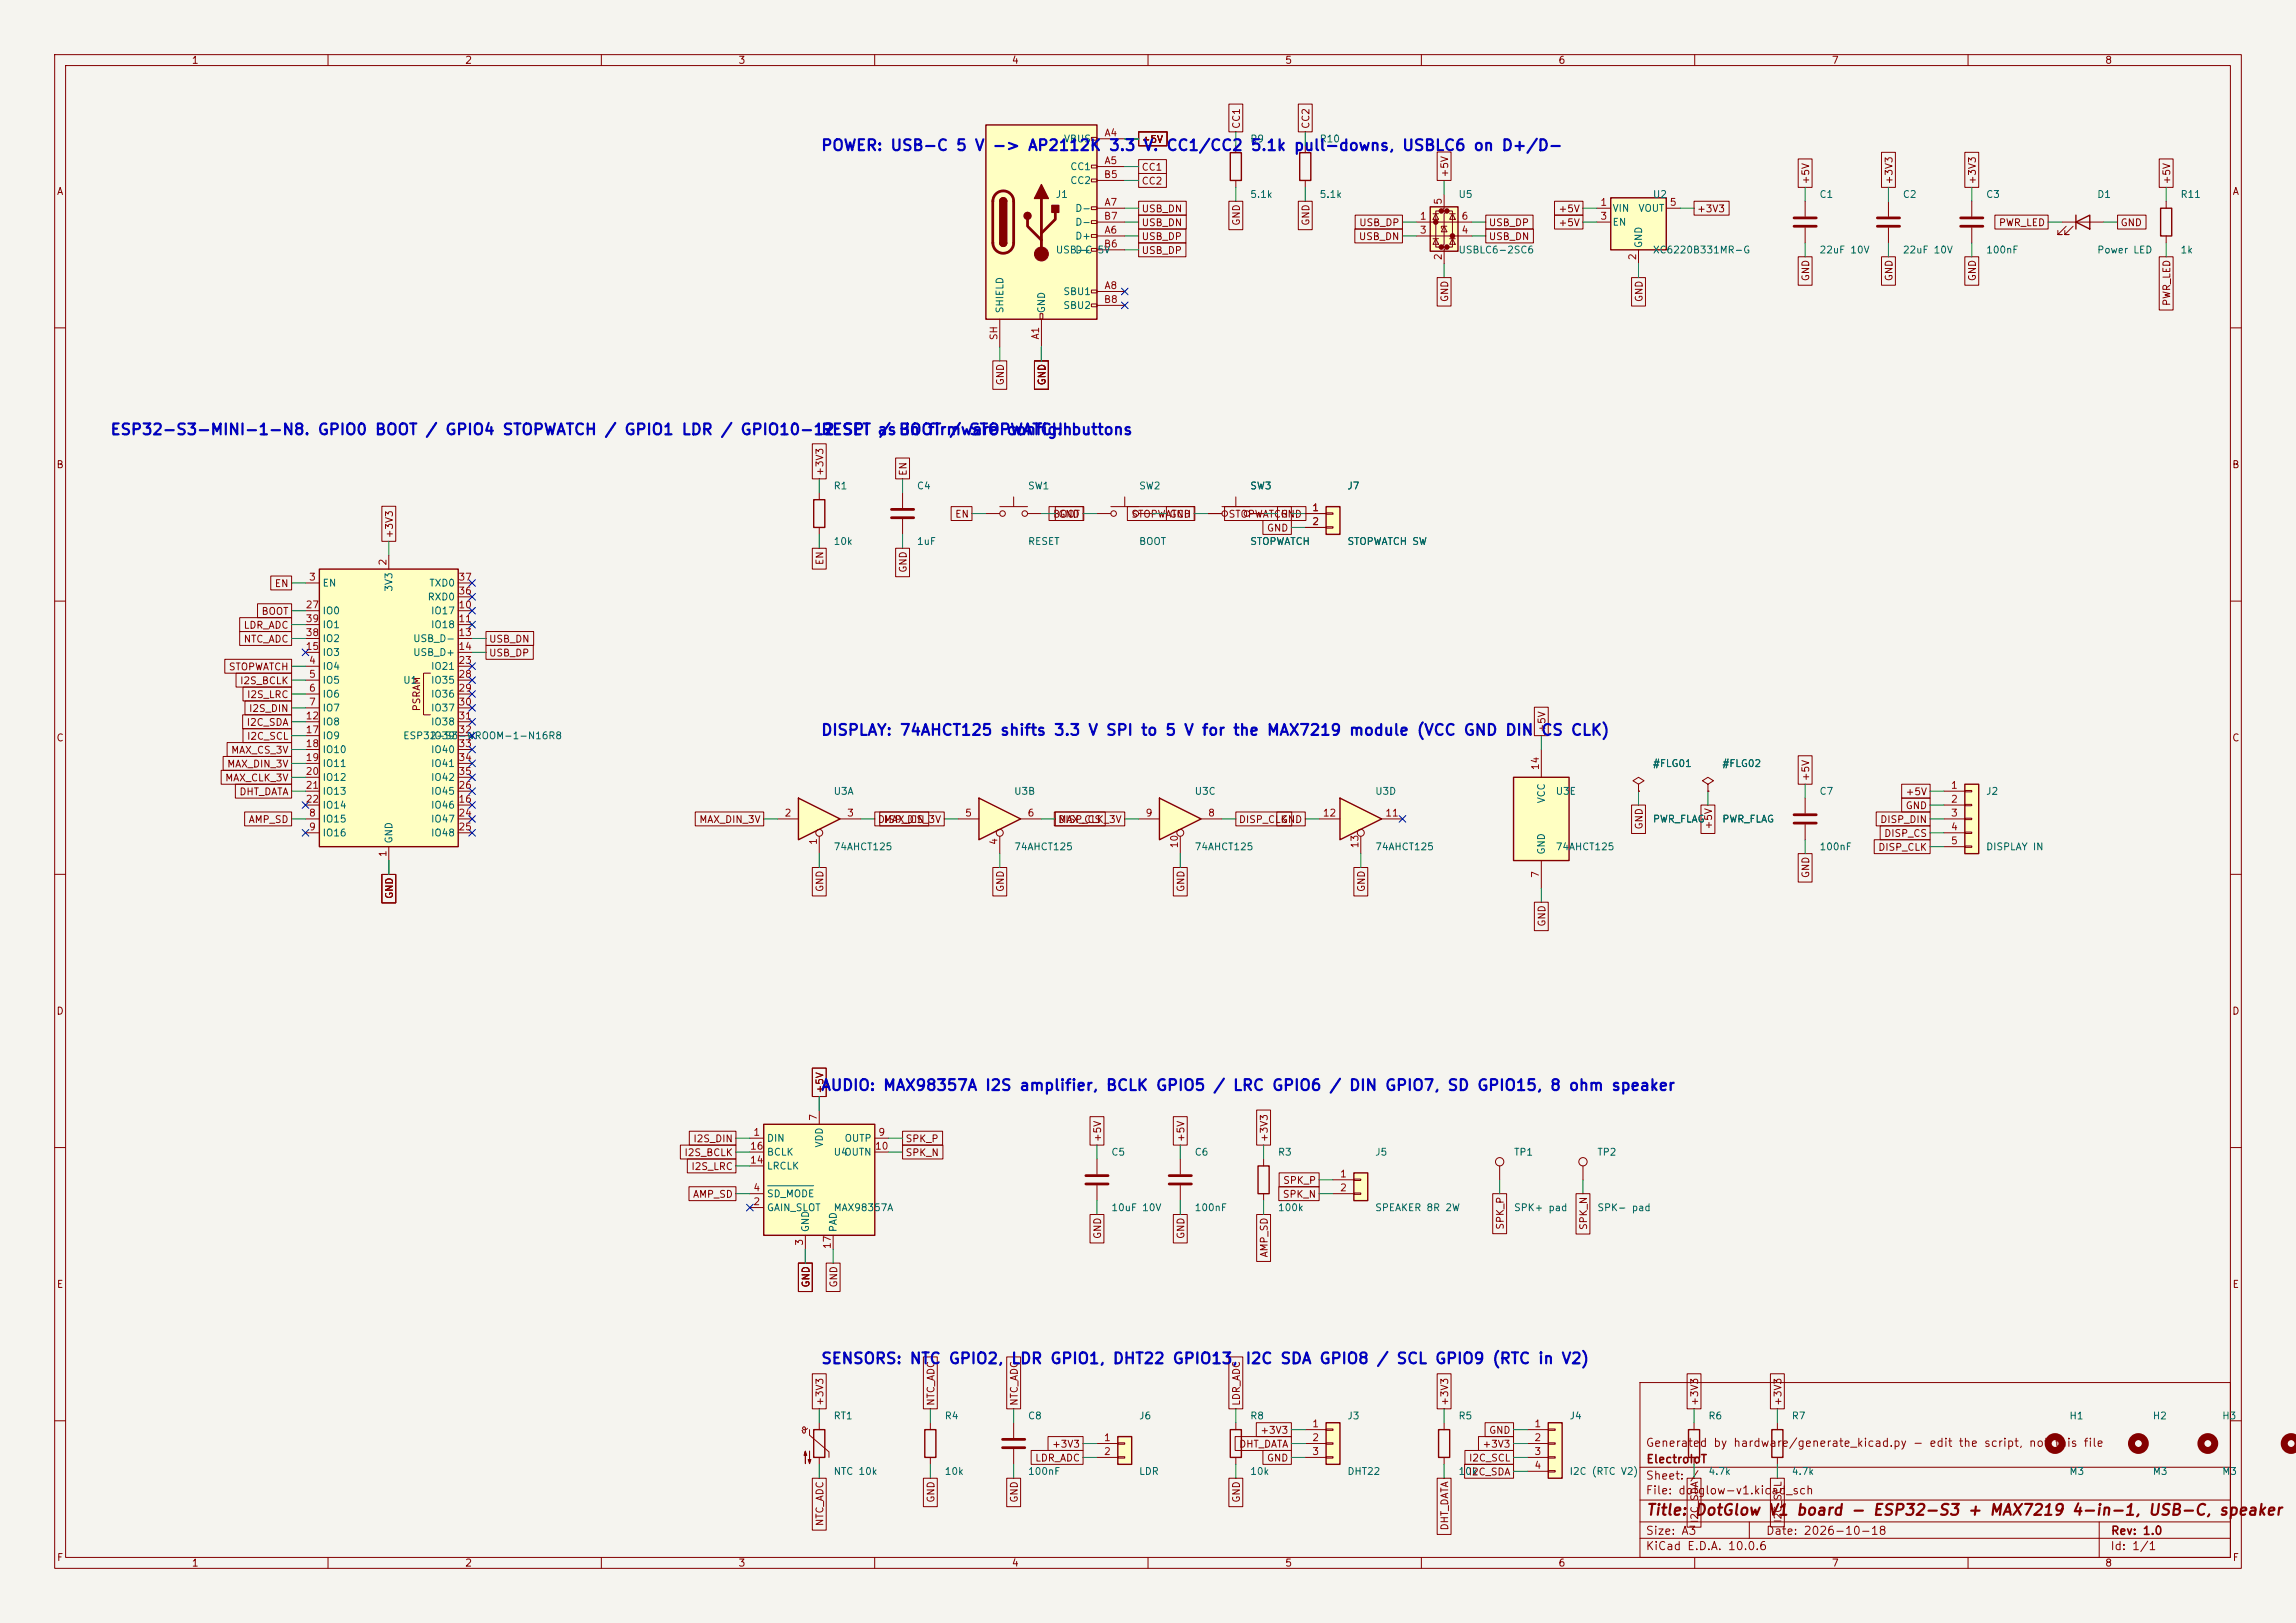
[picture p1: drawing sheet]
<svg xmlns="http://www.w3.org/2000/svg" width="420mm" height="297mm" viewBox="0 0 420 297" stroke-linecap="round" stroke-linejoin="round" font-family="sans-serif">
<defs><g id="words">
<g font-size="2" fill="#0000c2">
<text x="150.1" y="28.1">POWER: USB-C 5 V</text>
<text x="181.4" y="28.1">-&gt; AP2112K 3.3 V. CC1/CC2</text>
<text x="228.6" y="28.1">5.1k pull-downs, USBLC6 on D+/D-</text>
<text x="20.1" y="80.1">ESP32-S3-MINI-1-N8. GPIO0 BOOT / GPIO4 STOPWATCH / GPIO1 LDR / GPIO10-12 SPI</text>
<text x="150.1" y="80.1">RESET asBOOT / STOPWATCH</text>
<text x="160.6" y="80.1">/</text>
<text x="165.3" y="80.1">in firmware config.hbuttons</text>
<text x="150.1" y="135.1">DISPLAY: 74AHCT125 shifts 3.3 V SPI to 5 V for the MAX7219 module (VCC GND DIN CS CLK)</text>
<text x="150.1" y="200.1">AUDIO: MAX98357A I2S amplifier, BCLK GPIO5 / LRC GPIO6 / DIN GPIO7, SD GPIO15, 8 ohm speaker</text>
<text x="150.1" y="250.1">SENSORS: NTC GPIO2,</text>
<text x="184.8" y="250.1">LDR GPIO1, DHT22 GPIO13,</text>
<text x="227.7" y="250.1">I2C SDA GPIO8 / SCL GPIO9 (RTC in V2)</text>
</g>
<g font-size="2" fill="#840000">
<text x="301" y="277.8">Title:</text>
<text x="309.8" y="277.8">DotGlow V1 board - ESP32-S3 + MAX7219 4-in-1, USB-C, speaker</text>
</g>
<g font-size="1.5" fill="#840000">
<text x="300.9" y="265.1">Generated by hardware/generate_kicad.py - edit the script, not this file</text>
<text x="301" y="268.1">ElectroIoT</text>
<text x="300.9" y="273.8">File: dotglow-v1.kicad_sch</text>
<text x="300.9" y="271.1">Sheet:</text>
<text x="309" y="271.1">/</text>
<text x="300.9" y="281.2">Size: A3</text>
<text x="322.9" y="281.2">Date: 2026-10-18</text>
<text x="386" y="281.2">Rev: 1.0</text>
<text x="300.9" y="284">KiCad E.D.A. 10.0.6</text>
<text x="385.9" y="284">Id: 1/1</text>
</g>
<g font-size="1.3" fill="#840000">
<text x="35" y="12">1</text>
<text x="85" y="12">2</text>
<text x="135" y="12">3</text>
<text x="185" y="12">4</text>
<text x="235" y="12">5</text>
<text x="285" y="12">6</text>
<text x="335" y="12">7</text>
<text x="385" y="12">8</text>
<text x="227.1" y="23.7" transform="rotate(-90 227.1 23.7)">CC1</text>
<text x="239.8" y="23.7" transform="rotate(-90 239.8 23.7)">CC2</text>
<text x="208.7" y="26.5">+5V</text>
<text x="10.3" y="36">A</text>
<text x="208.7" y="31.5">CC1</text>
<text x="208.7" y="34.1">CC2</text>
<text x="265.2" y="32.6" transform="rotate(-90 265.2 32.6)">+5V</text>
<text x="331.3" y="33.8" transform="rotate(-90 331.3 33.8)">+5V</text>
<text x="346.5" y="33.8" transform="rotate(-90 346.5 33.8)">+3V3</text>
<text x="361.7" y="33.8" transform="rotate(-90 361.7 33.8)">+3V3</text>
<text x="397.3" y="33.8" transform="rotate(-90 397.3 33.8)">+5V</text>
<text x="408.3" y="36">A</text>
<text x="208.7" y="41.7">USB_DN</text>
<text x="208.7" y="39.2">USB_DN</text>
<text x="227.1" y="41.4" transform="rotate(-90 227.1 41.4)">GND</text>
<text x="239.8" y="41.4" transform="rotate(-90 239.8 41.4)">GND</text>
<text x="248.5" y="41.7">USB_DP</text>
<text x="272.2" y="41.7">USB_DP</text>
<text x="285" y="39.2">+5V</text>
<text x="285" y="41.7">+5V</text>
<text x="310.3" y="39.2">+3V3</text>
<text x="365.5" y="41.7">PWR_LED</text>
<text x="387.8" y="41.7">GND</text>
<text x="208.7" y="44.2">USB_DP</text>
<text x="208.7" y="46.8">USB_DP</text>
<text x="248.5" y="44.2">USB_DN</text>
<text x="272.2" y="44.2">USB_DN</text>
<text x="331.3" y="51.6" transform="rotate(-90 331.3 51.6)">GND</text>
<text x="346.5" y="51.6" transform="rotate(-90 346.5 51.6)">GND</text>
<text x="361.7" y="51.6" transform="rotate(-90 361.7 51.6)">GND</text>
<text x="265.2" y="55.4" transform="rotate(-90 265.2 55.4)">GND</text>
<text x="300.8" y="55.4" transform="rotate(-90 300.8 55.4)">GND</text>
<text x="397.3" y="56.1" transform="rotate(-90 397.3 56.1)">PWR_LED</text>
<text x="183.9" y="70.6" transform="rotate(-90 183.9 70.6)">GND</text>
<text x="191.6" y="70.6" transform="rotate(-90 191.6 70.6)">GND</text>
<text x="10.2" y="86">B</text>
<text x="150.9" y="87.2" transform="rotate(-90 150.9 87.2)">+3V3</text>
<text x="166.2" y="87.2" transform="rotate(-90 166.2 87.2)">EN</text>
<text x="408.2" y="86">B</text>
<text x="174.6" y="95">EN</text>
<text x="192.5" y="95">BOOT</text>
<text x="193.5" y="95">GND</text>
<text x="206.9" y="95">STOPWATCH</text>
<text x="213.8" y="95">GND</text>
<text x="224.6" y="95">STOPWATCH</text>
<text x="234.1" y="95">GND</text>
<text x="72.2" y="98.6" transform="rotate(-90 72.2 98.6)">+3V3</text>
<text x="231.6" y="97.6">GND</text>
<text x="50.2" y="107.7">EN</text>
<text x="150.9" y="103.5" transform="rotate(-90 150.9 103.5)">EN</text>
<text x="166.2" y="104.9" transform="rotate(-90 166.2 104.9)">GND</text>
<text x="47.7" y="112.8">BOOT</text>
<text x="44.5" y="117.9">NTC_ADC</text>
<text x="44.5" y="115.4">LDR_ADC</text>
<text x="89.3" y="117.9">USB_DN</text>
<text x="41.8" y="123">STOPWATCH</text>
<text x="43.8" y="125.5">I2S_BCLK</text>
<text x="89.3" y="120.4">USB_DP</text>
<text x="45.1" y="128.1">I2S_LRC</text>
<text x="45.4" y="130.6">I2S_DIN</text>
<text x="77.2" y="130.3" transform="rotate(-90 77.2 130.3)">PSRAM</text>
<text x="10.2" y="136">C</text>
<text x="45" y="133.1">I2C_SDA</text>
<text x="45.1" y="135.7">I2C_SCL</text>
<text x="283" y="134.2" transform="rotate(-90 283 134.2)">+5V</text>
<text x="408.2" y="136">C</text>
<text x="41.1" y="143.3">MAX_CLK_3V</text>
<text x="41.4" y="140.8">MAX_DIN_3V</text>
<text x="42.2" y="138.2">MAX_CS_3V</text>
<text x="331.3" y="143.1" transform="rotate(-90 331.3 143.1)">+5V</text>
<text x="43.7" y="145.8">DHT_DATA</text>
<text x="348.5" y="145.8">+5V</text>
<text x="348.5" y="148.4">GND</text>
<text x="45.4" y="150.9">AMP_SD</text>
<text x="127.8" y="150.9">MAX_DIN_3V</text>
<text x="160.5" y="150.9">DISP_DIN</text>
<text x="161.6" y="150.9">MAX_CS_3V</text>
<text x="193.5" y="150.9">MAX_CLK_3V</text>
<text x="193.5" y="150.9">DISP_CS</text>
<text x="226.5" y="150.9">DISP_CLK</text>
<text x="234.2" y="150.9">GND</text>
<text x="300.8" y="151.9" transform="rotate(-90 300.8 151.9)">GND</text>
<text x="313.5" y="151.9" transform="rotate(-90 313.5 151.9)">+5V</text>
<text x="343.5" y="156">DISP_CLK</text>
<text x="343.8" y="150.9">DISP_DIN</text>
<text x="344.6" y="153.5">DISP_CS</text>
<text x="331.3" y="160.8" transform="rotate(-90 331.3 160.8)">GND</text>
<text x="72.2" y="164.6" transform="rotate(-90 72.2 164.6)">GND</text>
<text x="150.9" y="163.3" transform="rotate(-90 150.9 163.3)">GND</text>
<text x="183.9" y="163.3" transform="rotate(-90 183.9 163.3)">GND</text>
<text x="217" y="163.3" transform="rotate(-90 217 163.3)">GND</text>
<text x="250" y="163.3" transform="rotate(-90 250 163.3)">GND</text>
<text x="283" y="169.7" transform="rotate(-90 283 169.7)">GND</text>
<text x="10.2" y="186">D</text>
<text x="408.2" y="186">D</text>
<text x="150.9" y="200.2" transform="rotate(-90 150.9 200.2)">+5V</text>
<text x="126.7" y="209.3">I2S_DIN</text>
<text x="165.5" y="209.3">SPK_P</text>
<text x="201.7" y="209.1" transform="rotate(-90 201.7 209.1)">+5V</text>
<text x="217" y="209.1" transform="rotate(-90 217 209.1)">+5V</text>
<text x="232.2" y="209.1" transform="rotate(-90 232.2 209.1)">+3V3</text>
<text x="125.1" y="211.9">I2S_BCLK</text>
<text x="126.4" y="214.4">I2S_LRC</text>
<text x="165.5" y="211.9">SPK_N</text>
<text x="126.7" y="219.5">AMP_SD</text>
<text x="234.5" y="219.5">SPK_N</text>
<text x="234.6" y="217">SPK_P</text>
<text x="201.7" y="226.8" transform="rotate(-90 201.7 226.8)">GND</text>
<text x="217" y="226.8" transform="rotate(-90 217 226.8)">GND</text>
<text x="275.4" y="225.1" transform="rotate(-90 275.4 225.1)">SPK_P</text>
<text x="290.6" y="225.2" transform="rotate(-90 290.6 225.2)">SPK_N</text>
<text x="232.2" y="230.2" transform="rotate(-90 232.2 230.2)">AMP_SD</text>
<text x="10.3" y="236">E</text>
<text x="148.4" y="235.7" transform="rotate(-90 148.4 235.7)">GND</text>
<text x="153.5" y="235.7" transform="rotate(-90 153.5 235.7)">GND</text>
<text x="408.3" y="236">E</text>
<text x="150.9" y="257.4" transform="rotate(-90 150.9 257.4)">+3V3</text>
<text x="171.2" y="257.4" transform="rotate(-90 171.2 257.4)">NTC_ADC</text>
<text x="186.5" y="257.4" transform="rotate(-90 186.5 257.4)">NTC_ADC</text>
<text x="227.1" y="257.4" transform="rotate(-90 227.1 257.4)">LDR_ADC</text>
<text x="265.2" y="257.4" transform="rotate(-90 265.2 257.4)">+3V3</text>
<text x="310.9" y="257.4" transform="rotate(-90 310.9 257.4)">+3V3</text>
<text x="326.2" y="257.4" transform="rotate(-90 326.2 257.4)">+3V3</text>
<text x="230.4" y="262.7">+3V3</text>
<text x="272.3" y="262.7">GND</text>
<text x="189.3" y="267.8">LDR_ADC</text>
<text x="192.3" y="265.2">+3V3</text>
<text x="226.6" y="265.2">DHT_DATA</text>
<text x="231.6" y="267.8">GND</text>
<text x="268.6" y="267.8">I2C_SCL</text>
<text x="271.1" y="265.2">+3V3</text>
<text x="171.2" y="275.1" transform="rotate(-90 171.2 275.1)">GND</text>
<text x="186.5" y="275.1" transform="rotate(-90 186.5 275.1)">GND</text>
<text x="227.1" y="275.1" transform="rotate(-90 227.1 275.1)">GND</text>
<text x="268.5" y="270.3">I2C_SDA</text>
<text x="150.9" y="279.4" transform="rotate(-90 150.9 279.4)">NTC_ADC</text>
<text x="265.2" y="280.2" transform="rotate(-90 265.2 280.2)">DHT_DATA</text>
<text x="310.9" y="278.8" transform="rotate(-90 310.9 278.8)">I2C_SDA</text>
<text x="326.2" y="278.8" transform="rotate(-90 326.2 278.8)">I2C_SCL</text>
<text x="10.3" y="286">F</text>
<text x="35" y="287">1</text>
<text x="85" y="287">2</text>
<text x="135" y="287">3</text>
<text x="185" y="287">4</text>
<text x="235" y="287">5</text>
<text x="285" y="287">6</text>
<text x="335" y="287">7</text>
<text x="385" y="287">8</text>
<text x="408.3" y="286">F</text>
</g>
<g font-size="1.3" fill="#006464">
<text x="194.5" y="26.4">VBUS</text>
<text x="228.6" y="26.4">R9</text>
<text x="241.3" y="26.4">R10</text>
<text x="195.7" y="31.4">CC1</text>
<text x="195.7" y="34">CC2</text>
<text x="193" y="36.5">J1</text>
<text x="196.6" y="39.1">D-</text>
<text x="196.6" y="41.6">D-</text>
<text x="228.6" y="36.5">5.1k</text>
<text x="241.3" y="36.5">5.1k</text>
<text x="266.7" y="36.5">U5</text>
<text x="294.9" y="39.1">VIN</text>
<text x="294.9" y="41.6">EN</text>
<text x="299.6" y="39.1">VOUT</text>
<text x="302.2" y="36.5">U2</text>
<text x="332.7" y="36.5">C1</text>
<text x="348" y="36.5">C2</text>
<text x="363.2" y="36.5">C3</text>
<text x="383.5" y="36.5">D1</text>
<text x="398.8" y="36.5">R11</text>
<text x="193" y="46.7">USB-C 5V</text>
<text x="196.6" y="44.1">D+</text>
<text x="196.6" y="46.7">D+</text>
<text x="266.7" y="46.7">USBLC6-2SC6</text>
<text x="300.7" y="45.5" transform="rotate(-90 300.7 45.5)">GND</text>
<text x="302.2" y="46.7">XC6220B331MR-G</text>
<text x="332.7" y="46.7">22uF 10V</text>
<text x="348" y="46.7">22uF 10V</text>
<text x="363.2" y="46.7">100nF</text>
<text x="383.5" y="46.7">Power LED</text>
<text x="398.8" y="46.7">1k</text>
<text x="183.8" y="57.4" transform="rotate(-90 183.8 57.4)">SHIELD</text>
<text x="191.5" y="57.4" transform="rotate(-90 191.5 57.4)">GND</text>
<text x="194.4" y="54.3">SBU1</text>
<text x="194.4" y="56.8">SBU2</text>
<text x="152.4" y="89.9">R1</text>
<text x="167.6" y="89.9">C4</text>
<text x="187.9" y="89.9">SW1</text>
<text x="208.3" y="89.9">SW2</text>
<text x="228.6" y="89.9">SW3</text>
<text x="246.4" y="89.9">J7</text>
<text x="152.4" y="100">10k</text>
<text x="167.6" y="100">1uF</text>
<text x="187.9" y="100">RESET</text>
<text x="208.3" y="100">BOOT</text>
<text x="228.6" y="100">STOPWATCH</text>
<text x="246.4" y="100">STOPWATCH SW</text>
<text x="58.9" y="107.6">EN</text>
<text x="78.4" y="107.6">TXD0</text>
<text x="58.9" y="112.7">IO0</text>
<text x="72.1" y="108.4" transform="rotate(-90 72.1 108.4)">3V3</text>
<text x="78.1" y="110.2">RXD0</text>
<text x="78.7" y="112.7">IO17</text>
<text x="58.9" y="117.8">IO2</text>
<text x="58.9" y="115.3">IO1</text>
<text x="75.5" y="117.8">USB_D-</text>
<text x="78.7" y="115.3">IO18</text>
<text x="58.9" y="122.9">IO4</text>
<text x="58.9" y="125.4">IO5</text>
<text x="58.9" y="120.3">IO3</text>
<text x="73.6" y="125.4">U1</text>
<text x="75.5" y="120.3">USB_D+</text>
<text x="78.7" y="122.9">IO21</text>
<text x="78.7" y="125.4">IO35</text>
<text x="58.9" y="128">IO6</text>
<text x="58.9" y="130.5">IO7</text>
<text x="78.7" y="128">IO36</text>
<text x="78.7" y="130.5">IO37</text>
<text x="58.9" y="133">IO8</text>
<text x="58.9" y="135.6">IO9</text>
<text x="73.6" y="135.6">ESP32-S3-WROOM-1-N16R8</text>
<text x="78.7" y="133">IO38</text>
<text x="78.7" y="135.6">IO39</text>
<text x="58.9" y="138.1">IO10</text>
<text x="58.9" y="140.7">IO11</text>
<text x="58.9" y="143.2">IO12</text>
<text x="78.7" y="138.1">IO40</text>
<text x="78.7" y="140.7">IO41</text>
<text x="78.7" y="143.2">IO42</text>
<text x="302.2" y="140.7">#FLG01</text>
<text x="314.9" y="140.7">#FLG02</text>
<text x="58.9" y="145.7">IO13</text>
<text x="58.9" y="148.3">IO14</text>
<text x="78.7" y="148.3">IO46</text>
<text x="78.7" y="145.7">IO45</text>
<text x="152.4" y="145.7">U3A</text>
<text x="185.4" y="145.7">U3B</text>
<text x="218.4" y="145.7">U3C</text>
<text x="251.4" y="145.7">U3D</text>
<text x="282.9" y="147.1" transform="rotate(-90 282.9 147.1)">VCC</text>
<text x="284.5" y="145.7">U3E</text>
<text x="332.7" y="145.7">C7</text>
<text x="363.2" y="145.7">J2</text>
<text x="58.9" y="150.8">IO15</text>
<text x="58.9" y="153.4">IO16</text>
<text x="72.1" y="154.5" transform="rotate(-90 72.1 154.5)">GND</text>
<text x="78.7" y="150.8">IO47</text>
<text x="78.7" y="153.4">IO48</text>
<text x="152.4" y="155.9">74AHCT125</text>
<text x="185.4" y="155.9">74AHCT125</text>
<text x="218.4" y="155.9">74AHCT125</text>
<text x="251.4" y="155.9">74AHCT125</text>
<text x="284.5" y="155.9">74AHCT125</text>
<text x="302.2" y="150.8">PWR_FLAG</text>
<text x="314.9" y="150.8">PWR_FLAG</text>
<text x="332.7" y="155.9">100nF</text>
<text x="363.2" y="155.9">DISPLAY IN</text>
<text x="282.9" y="156.5" transform="rotate(-90 282.9 156.5)">GND</text>
<text x="140.2" y="209.2">DIN</text>
<text x="154.4" y="209.2">OUTP</text>
<text x="140.2" y="214.3">LRCLK</text>
<text x="140.2" y="211.8">BCLK</text>
<text x="150.8" y="210.1" transform="rotate(-90 150.8 210.1)">VDD</text>
<text x="152.4" y="211.8">U4</text>
<text x="154.3" y="211.8">OUTN</text>
<text x="203.2" y="211.8">C5</text>
<text x="218.4" y="211.8">C6</text>
<text x="233.7" y="211.8">R3</text>
<text x="251.4" y="211.8">J5</text>
<text x="276.8" y="211.8">TP1</text>
<text x="292.1" y="211.8">TP2</text>
<text x="140.2" y="221.9">GAIN_SLOT</text>
<text x="140.2" y="219.4">SD_MODE</text>
<text x="152.4" y="221.9">MAX98357A</text>
<text x="203.2" y="221.9">10uF 10V</text>
<text x="218.4" y="221.9">100nF</text>
<text x="233.7" y="221.9">100k</text>
<text x="251.4" y="221.9">SPEAKER 8R 2W</text>
<text x="276.8" y="221.9">SPK+ pad</text>
<text x="292.1" y="221.9">SPK- pad</text>
<text x="148.3" y="225.6" transform="rotate(-90 148.3 225.6)">GND</text>
<text x="153.4" y="225.6" transform="rotate(-90 153.4 225.6)">PAD</text>
<text x="152.4" y="260">RT1</text>
<text x="172.7" y="260">R4</text>
<text x="187.9" y="260">C8</text>
<text x="208.3" y="260">J6</text>
<text x="228.6" y="260">R8</text>
<text x="246.4" y="260">J3</text>
<text x="266.7" y="260">R5</text>
<text x="287" y="260">J4</text>
<text x="312.4" y="260">R6</text>
<text x="327.6" y="260">R7</text>
<text x="378.4" y="260">H1</text>
<text x="393.7" y="260">H2</text>
<text x="406.4" y="260">H3</text>
<text x="152.4" y="270.2">NTC 10k</text>
<text x="172.7" y="270.2">10k</text>
<text x="187.9" y="270.2">100nF</text>
<text x="208.3" y="270.2">LDR</text>
<text x="228.6" y="270.2">10k</text>
<text x="246.4" y="270.2">DHT22</text>
<text x="266.7" y="270.2">10k</text>
<text x="287" y="270.2">I2C (RTC V2)</text>
<text x="312.4" y="270.2">4.7k</text>
<text x="327.6" y="270.2">4.7k</text>
<text x="378.4" y="270.2">M3</text>
<text x="393.7" y="270.2">M3</text>
<text x="406.4" y="270.2">M3</text>
</g>
<g font-size="1.3" fill="#a90000">
<text x="201.9" y="25.3">A4</text>
<text x="201.8" y="32.9">B5</text>
<text x="201.9" y="30.3">A5</text>
<text x="201.8" y="40.5">B7</text>
<text x="201.9" y="38">A7</text>
<text x="259.6" y="40.5">1</text>
<text x="264" y="37.6" transform="rotate(-90 264 37.6)">5</text>
<text x="267.2" y="40.5">6</text>
<text x="292.6" y="38">1</text>
<text x="292.6" y="40.5">3</text>
<text x="305.3" y="38">5</text>
<text x="201.8" y="45.6">B6</text>
<text x="201.9" y="43">A6</text>
<text x="259.6" y="43">3</text>
<text x="264" y="47.7" transform="rotate(-90 264 47.7)">2</text>
<text x="267.2" y="43">4</text>
<text x="299.6" y="47.7" transform="rotate(-90 299.6 47.7)">2</text>
<text x="201.9" y="53.2">A8</text>
<text x="201.8" y="55.7">B8</text>
<text x="182.7" y="62.4" transform="rotate(-90 182.7 62.4)">SH</text>
<text x="190.4" y="62.2" transform="rotate(-90 190.4 62.2)">A1</text>
<text x="239.9" y="93.8">1</text>
<text x="239.9" y="96.4">2</text>
<text x="56.4" y="106.5">3</text>
<text x="71" y="103.6" transform="rotate(-90 71 103.6)">2</text>
<text x="83.8" y="106.5">37</text>
<text x="55.8" y="111.6">27</text>
<text x="83.8" y="111.6">10</text>
<text x="83.8" y="109.1">36</text>
<text x="55.8" y="119.2">15</text>
<text x="55.8" y="116.7">38</text>
<text x="55.8" y="114.2">39</text>
<text x="83.8" y="114.2">11</text>
<text x="83.8" y="116.7">13</text>
<text x="83.8" y="119.2">14</text>
<text x="56.4" y="121.8">4</text>
<text x="56.4" y="124.3">5</text>
<text x="83.8" y="121.8">23</text>
<text x="83.8" y="124.3">28</text>
<text x="55.8" y="131.9">12</text>
<text x="56.4" y="126.9">6</text>
<text x="56.4" y="129.4">7</text>
<text x="83.8" y="126.9">29</text>
<text x="83.8" y="129.4">30</text>
<text x="83.8" y="131.9">31</text>
<text x="55.8" y="134.5">17</text>
<text x="55.8" y="137">18</text>
<text x="83.8" y="134.5">32</text>
<text x="83.8" y="137">33</text>
<text x="55.8" y="139.6">19</text>
<text x="55.8" y="142.1">20</text>
<text x="83.8" y="139.6">34</text>
<text x="83.8" y="142.1">35</text>
<text x="281.8" y="141" transform="rotate(-90 281.8 141)">14</text>
<text x="55.8" y="144.6">21</text>
<text x="55.8" y="147.2">22</text>
<text x="56.4" y="149.7">8</text>
<text x="83.8" y="147.2">16</text>
<text x="83.8" y="149.7">24</text>
<text x="83.8" y="144.6">26</text>
<text x="143.4" y="149.7">2</text>
<text x="154.8" y="149.7">3</text>
<text x="176.4" y="149.7">5</text>
<text x="187.9" y="149.7">6</text>
<text x="209.5" y="149.7">9</text>
<text x="220.9" y="149.7">8</text>
<text x="241.9" y="149.7">12</text>
<text x="253.3" y="149.7">11</text>
<text x="356.8" y="144.6">1</text>
<text x="356.8" y="147.2">2</text>
<text x="356.8" y="149.7">3</text>
<text x="56.4" y="152.3">9</text>
<text x="83.8" y="152.3">25</text>
<text x="149.7" y="154.7" transform="rotate(-90 149.7 154.7)">1</text>
<text x="182.7" y="154.7" transform="rotate(-90 182.7 154.7)">4</text>
<text x="215.8" y="155.3" transform="rotate(-90 215.8 155.3)">10</text>
<text x="248.8" y="155.3" transform="rotate(-90 248.8 155.3)">13</text>
<text x="356.8" y="152.3">4</text>
<text x="356.8" y="154.8">5</text>
<text x="71" y="156.9" transform="rotate(-90 71 156.9)">1</text>
<text x="281.8" y="160.8" transform="rotate(-90 281.8 160.8)">7</text>
<text x="137.7" y="208.1">1</text>
<text x="149.7" y="205.2" transform="rotate(-90 149.7 205.2)">7</text>
<text x="160.6" y="208.1">9</text>
<text x="137.1" y="213.2">14</text>
<text x="137.1" y="210.7">16</text>
<text x="160" y="210.7">10</text>
<text x="245" y="215.8">1</text>
<text x="137.7" y="220.8">2</text>
<text x="137.7" y="218.3">4</text>
<text x="245" y="218.3">2</text>
<text x="147.2" y="228.1" transform="rotate(-90 147.2 228.1)">3</text>
<text x="152.3" y="228.7" transform="rotate(-90 152.3 228.7)">17</text>
<text x="239.9" y="261.5">1</text>
<text x="280.6" y="261.5">1</text>
<text x="201.8" y="264">1</text>
<text x="201.8" y="266.6">2</text>
<text x="239.9" y="264">2</text>
<text x="239.9" y="266.6">3</text>
<text x="280.6" y="264">2</text>
<text x="280.6" y="266.6">3</text>
<text x="280.6" y="269.1">4</text>
</g>
</g></defs>
<path d="M0 0h420v297h-420z" fill="#f5f4ef" stroke="#f5f4ef" stroke-width=".18"/>
<g fill="none" stroke="#840000" stroke-width=".18">
<path d="M10 10h400v277h-400zM12 12h396v273h-396zM60 10v2M110 10v2M160 10v2M210 10v2M260 10v2M310 10v2M360 10v2M10 60h2M408 60h2M10 110h2"/>
<path d="M408 110h2M10 160h2M408 160h2M10 210h2M408 210h2M300 253h108v32h-108zM10 260h2M300 278.5h108M300 274.5h108M300 268.5h108M320 278.5v3M384 278.5v6.5"/>
<path d="M408 260h2M60 285v2M110 285v2M160 285v2M210 285v2M260 285v2M300 281.5h108M310 285v2M360 285v2"/>
</g>
<path d="M58.4 104.1h25.4v50.8h-25.4z" fill="#ffffc2"/>
<path d="M237.7 27.9h2.1v5.1h-2.1zM58.4 104.1h25.4v50.8h-25.4z" fill="none" stroke="#840000" stroke-width=".25"/>
<g fill="none" stroke="#840000" stroke-width=".18">
<path d="M238.8 26.7v1.2M238.8 33v1.3M55.9 106.7h2.5M55.9 111.8h2.5M55.9 114.3h2.5M55.9 116.8h2.5M55.9 119.4h2.5M71.1 101.6v2.5M83.8 106.7h2.6M83.8 111.8h2.6M83.8 114.3h2.6M83.8 116.8h2.6"/>
<path d="M83.8 119.4h2.6M83.8 109.2h2.6M55.9 121.9h2.5M55.9 124.5h2.5M55.9 127h2.5M55.9 129.5h2.5M55.9 132.1h2.5M55.9 134.6h2.5M55.9 137.2h2.5M55.9 139.7h2.5M78.7 123.2h-1.2v7.6h1.2M83.8 121.9h2.6"/>
<path d="M83.8 124.5h2.6M83.8 127h2.6M83.8 129.5h2.6M83.8 132.1h2.6M83.8 134.6h2.6M83.8 137.2h2.6M83.8 139.7h2.6M55.9 149.9h2.5M55.9 152.4h2.5M55.9 147.3h2.5M55.9 142.2h2.5M55.9 144.8h2.5"/>
<path d="M71.1 154.9v2.6M83.8 149.9h2.6M83.8 152.4h2.6M83.8 147.3h2.6M83.8 142.2h2.6M83.8 144.8h2.6"/>
</g>
<path d="M283.2 260.3h2.5v10.2h-2.5z" fill="#ffffc2"/>
<path d="M283.2 260.3h2.5v10.2h-2.5z" fill="none" stroke="#840000" stroke-width=".25"/>
<path d="M279.4 261.6h3.8M279.4 264.2h3.8M279.4 266.7h3.8M279.4 269.2h3.8M283.2 261.5h1.3v.2h-1.3zM283.2 264h1.3v.3h-1.3zM283.2 266.6h1.3v.2h-1.3zM283.2 269.1h1.3v.3h-1.3z" fill="none" stroke="#840000" stroke-width=".18"/>
<circle cx="391.2" cy="264.2" r="1.27" fill="none" stroke="#840000" stroke-width="1.3"/>
<path d="M139.7 205.7h20.3v20.4h-20.3z" fill="#ffffc2"/>
<path d="M139.7 205.7h20.3v20.4h-20.3z" fill="none" stroke="#840000" stroke-width=".25"/>
<path d="M137.2 208.3h2.5M137.2 218.4h2.5M137.2 210.8h2.5M137.2 213.4h2.5M149.9 203.2v2.5M160 208.3h2.6M160 210.8h2.6M137.2 221h2.5M147.3 226.1v2.5M152.4 226.1v2.5" fill="none" stroke="#840000" stroke-width=".18"/>
<path d="M140.4 217h8.4" fill="none" stroke="#006464" stroke-width=".18"/>
<path d="M146 146.1l7.7 3.8-7.7 3.8z" fill="#ffffc2"/>
<path d="M225 27.9h2.1v5.1h-2.1zM146 146.1l7.7 3.8-7.7 3.8zM324.1 261.6h2v5.1h-2z" fill="none" stroke="#840000" stroke-width=".25"/>
<g fill="none" stroke="#840000" stroke-width=".18">
<path d="M226.1 26.7v1.2M226.1 33v1.3M200.7 94h2.5M203.2 92.7h5.1M205.7 90.9v1.8M208.3 94h2.5M221 94h2.5M223.5 92.7h5.1M226.1 90.9v1.8M228.6 94h2.5M142.2 149.9h3.8M149.9 153v3.2"/>
<path d="M153.7 149.9h3.8M185.4 260.3v2.8M185.4 265.2v2.8M325.1 260.3v1.3M325.1 266.7v1.3"/>
<circle cx="203.7" cy="94" r=".51"/>
<circle cx="207.8" cy="94" r=".51"/>
<circle cx="224" cy="94" r=".51"/>
<circle cx="228.1" cy="94" r=".51"/>
<circle cx="149.9" cy="152.4" r=".63"/>
</g>
<path d="M183.4 263.4h4.1M183.4 264.9h4.1" fill="none" stroke="#840000" stroke-width=".51"/>
<circle cx="403.9" cy="264.2" r="1.27" fill="none" stroke="#840000" stroke-width="1.3"/>
<path d="M242.6 92.7h2.5v5.1h-2.5z" fill="#ffffc2"/>
<path d="M242.6 92.7h2.5v5.1h-2.5z" fill="none" stroke="#840000" stroke-width=".25"/>
<path d="M238.8 94h3.8M238.8 96.5h3.8M242.6 93.9h1.2v.2h-1.2zM242.6 96.4h1.2v.2h-1.2z" fill="none" stroke="#840000" stroke-width=".18"/>
<path d="M212.1 146.1l7.6 3.8-7.6 3.8z" fill="#ffffc2"/>
<path d="M212.1 146.1l7.6 3.8-7.6 3.8z" fill="none" stroke="#840000" stroke-width=".25"/>
<g fill="none" stroke="#840000" stroke-width=".18">
<path d="M208.3 149.9h3.8M215.9 153v3.2M219.7 149.9h3.8"/>
<circle cx="215.9" cy="152.4" r=".63"/>
</g>
<path d="M245.1 146.1l7.6 3.8-7.6 3.8z" fill="#ffffc2"/>
<path d="M245.1 146.1l7.6 3.8-7.6 3.8z" fill="none" stroke="#840000" stroke-width=".25"/>
<g fill="none" stroke="#840000" stroke-width=".18">
<path d="M241.3 149.9h3.8M248.9 153v3.2M252.7 149.9h3.8"/>
<circle cx="248.9" cy="152.4" r=".63"/>
</g>
<path d="M261.6 37.8h5.1v8.2h-5.1z" fill="#ffffc2"/>
<g fill="#840000" stroke="#840000" stroke-width=".51">
<circle cx="262.6" cy="40.6" r=".25"/>
<circle cx="263.7" cy="38.6" r=".25"/>
<circle cx="263.7" cy="45.2" r=".25"/>
<circle cx="264.7" cy="38.6" r=".25"/>
<circle cx="264.7" cy="45.2" r=".25"/>
<circle cx="265.7" cy="43.2" r=".25"/>
</g>
<g fill="none" stroke="#840000" stroke-width=".18">
<path d="M262.1 39.1h1M262.6 39.1l.5 1h-1zM263.7 38.6h-1.1v6.6h1.1M264.2 35.6v2.5l-.5 .5h1l-.5 .5v5.6l-.5 .5h1l-.5 .5v2.6M264.7 38.6h1v6.6h-1M265.2 39.1h1M265.7 39.1l.5 1h-1zM259.1 40.6h10.1M259.1 43.2h10.1M262.1 43.7h1M262.6 43.7l.5 1h-1zM264.2 41.4l.5 1h-1z"/>
<path d="M264.7 41.4h-1v.4M265.2 43.7h1M265.7 43.7l.5 1h-1z"/>
</g>
<path d="M261.6 37.8h5.1v8.2h-5.1z" fill="none" stroke="#840000" stroke-width=".25"/>
<path d="M294.6 36.2h10.2v9.5h-10.2z" fill="#ffffc2"/>
<path d="M294.6 36.2h10.2v9.5h-10.2zM379.7 39.4v2.5M395.2 38.1h2.1v5.1h-2.1zM379.7 40.6l2.6-1.2v2.5zM148.8 261.6h2.1v5.1h-2.1z" fill="none" stroke="#840000" stroke-width=".25"/>
<g fill="none" stroke="#840000" stroke-width=".18">
<path d="M292.1 38.1h2.5M304.8 38.1h2.5M330.2 36.8v2.8M345.4 36.8v2.8M360.7 36.8v2.8M396.2 36.8v1.3M292.1 40.6h2.5M299.7 45.7v2.6M330.2 41.7v2.8M345.4 41.7v2.8M360.7 41.7v2.8M377.2 40.6h7.6"/>
<path d="M378 41.4l-1.6 1.5h.8h-.8v-.7M379.2 41.4l-1.5 1.5h.8h-.8v-.7M396.2 43.2v1.3M180.3 94h2.6M182.9 92.7h5.1M185.4 90.9v1.8M188 94h2.5M215.9 212.1v2.8M215.9 216.9v2.8M289.6 213.4v2.5M146.8 261.4l.3-.3 .2 .3M146.8 261.4l.1 .2h.3l.5-.2"/>
<path d="M147.3 261.4v.6l-.1 .2h-.3l-.2-.5M148.1 261.6v1l3.5 3.1v1M149.9 260.3v1.3M149.9 266.7v1.3"/>
<circle cx="183.4" cy="94" r=".51"/>
<circle cx="187.5" cy="94" r=".51"/>
<circle cx="289.6" cy="212.6" r=".76"/>
</g>
<path d="M420 263.3a1.26 1.26 0 0 0-1.8-.1 1.26 1.26 0 0 0 0 1.9 1.26 1.26 0 0 0 1.8-.1" fill="none" stroke="#840000" stroke-width="1.3"/>
<path d="M328.2 39.9h4M343.4 39.9h4.1M358.6 39.9h4.1M328.2 41.4h4M343.4 41.4h4.1M358.6 41.4h4.1M213.9 215.1h4M213.9 216.7h4" fill="none" stroke="#840000" stroke-width=".51"/>
<g fill="#840000" stroke="#840000" stroke-width=".18">
<path d="M147.3 265.6l.3 .7h-.5l.2-.7v2.2z"/>
<path d="M148.1 265.6v2.2l-.3-.7h.5l-.2 .7z"/>
</g>
<path d="M242.6 260.3h2.5v7.7h-2.5z" fill="#ffffc2"/>
<path d="M242.6 260.3h2.5v7.7h-2.5z" fill="none" stroke="#840000" stroke-width=".25"/>
<path d="M238.8 261.6h3.8M238.8 264.2h3.8M238.8 266.7h3.8M242.6 261.5h1.2v.2h-1.2zM242.6 264h1.2v.3h-1.2zM242.6 266.6h1.2v.2h-1.2z" fill="none" stroke="#840000" stroke-width=".18"/>
<path d="M180.3 22.9h20.4v35.5h-20.4z" fill="#ffffc2"/>
<g fill="none" stroke="#840000" stroke-width=".18">
<path d="M199.6 25.1h1.1v.6h-1.1zM199.6 30.2h1.1v.5h-1.1zM199.6 32.8h1.1v.5h-1.1zM199.6 37.8h1.1v.6h-1.1zM200.7 25.4h5M200.7 30.5h5M200.7 38.1h5M200.7 33h5M182.9 58.4v5.1M190.2 57.4h.6v1h-.6zM190.5 58.4v5.1M199.6 40.4h1.1v.5h-1.1z"/>
<path d="M199.6 42.9h1.1v.5h-1.1zM199.6 45.5h1.1v.5h-1.1zM199.6 53.1h1.1v.5h-1.1zM199.6 55.6h1.1v.5h-1.1zM200.7 43.2h5M200.7 53.3h5M200.7 45.7h5M200.7 40.6h5M200.7 55.9h5M200.7 212.1v2.8M200.7 216.9v2.8M170.2 260.3v1.3"/>
<path d="M170.2 266.7v1.3M264.2 260.3v1.3M264.2 266.7v1.3"/>
</g>
<path d="M180.3 22.9h20.4v35.5h-20.4zM182.9 36.8a.64 .64 0 0 1 .6-.6 .64 .64 0 0 1 .6 .6M182.9 44.5a.64 .64 0 0 0 .6 .6 .64 .64 0 0 0 .6-.6M169.2 261.6h2v5.1h-2zM263.1 261.6h2.1v5.1h-2.1z" fill="none" stroke="#840000" stroke-width=".25"/>
<path d="M182.2 35.5a1.9 1.9 0 0 1 2-.4 1.9 1.9 0 0 1 1.2 1.7v7.7a1.91 1.91 0 0 1-1.9 1.8 1.91 1.91 0 0 1-1.9-1.8v-7.8l.2-.7zM190.5 36.3v10.2M193 38.9v1.2l-2.5 2.6M188 40.1v1.3l2.5 2.5M198.6 215.1h4.1M198.6 216.7h4.1" fill="none" stroke="#840000" stroke-width=".51"/>
<g fill="#840000" stroke="#840000" stroke-width=".25">
<path d="M182.9 36.8h1.2v7.7h-1.2z"/>
<path d="M183.1 36.4a.64 .64 0 0 1 .7-.2 .64 .64 0 0 1 .3 .6h-1.2z"/>
<path d="M182.9 44.5h1.2a.64 .64 0 0 1-.6 .6 .64 .64 0 0 1-.6-.6z"/>
<path d="M190.5 33.8l1.3 2.5h-2.6z"/>
<path d="M192.4 37.6h1.3v1.3h-1.3z"/>
<circle cx="188" cy="39.5" r=".63"/>
</g>
<circle cx="190.5" cy="46.5" r="1.27" fill="#840000" stroke="#840000" stroke-width=".18"/>
<path d="M204.5 262.9h2.5v5.1h-2.5z" fill="#ffffc2"/>
<path d="M204.5 262.9h2.5v5.1h-2.5zM225 261.6h2.1v5.1h-2.1z" fill="none" stroke="#840000" stroke-width=".25"/>
<path d="M200.7 264.2h3.8M200.7 266.7h3.8M204.5 264h1.2v.3h-1.2zM204.5 266.6h1.2v.2h-1.2zM226.1 260.3v1.3M226.1 266.7v1.3" fill="none" stroke="#840000" stroke-width=".18"/>
<path d="M247.6 214.6h2.6v5.1h-2.6z" fill="#ffffc2"/>
<path d="M247.6 214.6h2.6v5.1h-2.6z" fill="none" stroke="#840000" stroke-width=".25"/>
<path d="M243.8 215.9h3.8M243.8 218.4h3.8M247.6 215.8h1.3v.2h-1.3zM247.6 218.3h1.3v.3h-1.3z" fill="none" stroke="#840000" stroke-width=".18"/>
<path d="M179.1 146.1l7.6 3.8-7.6 3.8z" fill="#ffffc2"/>
<path d="M179.1 146.1l7.6 3.8-7.6 3.8zM230.1 213.4h2.1v5h-2.1zM308.9 261.6h2v5.1h-2z" fill="none" stroke="#840000" stroke-width=".25"/>
<g fill="none" stroke="#840000" stroke-width=".18">
<path d="M175.3 149.9h3.8M182.9 153v3.2M186.7 149.9h3.8M231.1 212.1v1.3M231.1 218.4v1.3M274.3 213.4v2.5M309.9 260.3v1.3M309.9 266.7v1.3"/>
<circle cx="182.9" cy="152.4" r=".63"/>
<circle cx="274.3" cy="212.6" r=".76"/>
</g>
<path d="M276.9 142.2h10.1v15.3h-10.1z" fill="#ffffc2"/>
<path d="M148.8 91.4h2.1v5.1h-2.1zM276.9 142.2h10.1v15.3h-10.1z" fill="none" stroke="#840000" stroke-width=".25"/>
<path d="M149.9 90.2v1.2M149.9 96.5v1.3M281.9 137.2v5M281.9 157.5v5.1M330.2 146.1v2.7M330.2 150.9v2.8" fill="none" stroke="#840000" stroke-width=".18"/>
<path d="M328.2 149.1h4M328.2 150.6h4" fill="none" stroke="#840000" stroke-width=".51"/>
<path d="M359.4 143.5h2.5v12.7h-2.5z" fill="#ffffc2"/>
<path d="M359.4 143.5h2.5v12.7h-2.5z" fill="none" stroke="#840000" stroke-width=".25"/>
<g fill="none" stroke="#840000" stroke-width=".18">
<path d="M224.8 19h2.5v5.1h-2.5zM237.5 19h2.5v5.1h-2.5zM208.3 24.1h5.2v2.6h-5.2zM208.3 29.2h5.1v2.6h-5.1zM208.3 39.4h8.7v2.5h-8.7zM208.3 31.7h5.1v2.6h-5.1zM208.3 36.8h8.7v2.6h-8.7zM224.8 36.8h2.5v5.2h-2.5zM237.5 36.8h2.5v5.2h-2.5zM247.9 39.4h8.6v2.5h-8.6zM262.9 27.8h2.5v5.2h-2.5zM271.8 39.4h8.6v2.5h-8.6z"/>
<path d="M284.4 36.8h5.2v2.6h-5.2zM284.4 39.4h5.2v2.5h-5.2zM309.9 36.8h6.4v2.6h-6.4zM328.9 29.1h2.6v5.2h-2.6zM344.2 27.9h2.5v6.4h-2.5zM359.4 27.9h2.6v6.4h-2.6zM364.9 39.4h9.7v2.5h-9.7zM387.3 39.4h5.3v2.5h-5.3zM395 29.1h2.5v5.2h-2.5zM208.3 41.9h8.6v2.6h-8.6zM208.3 44.4h8.6v2.6h-8.6zM247.8 41.9h8.7v2.6h-8.7z"/>
<path d="M262.9 50.8h2.5v5.2h-2.5zM271.8 41.9h8.7v2.6h-8.7zM298.4 50.8h2.6v5.2h-2.6zM328.9 47h2.6v5.2h-2.6zM344.2 47h2.5v5.2h-2.5zM359.4 47h2.6v5.2h-2.6zM395 47h2.5v9.7h-2.5zM181.6 66h2.6v5.2h-2.6zM189.2 66h2.6v5.2h-2.6zM69.8 92.6h2.6v6.5h-2.6zM148.6 81.2h2.5v6.4h-2.5zM163.8 83.8h2.6v3.8h-2.6z"/>
<path d="M165.1 90.2v2.8M165.1 95v2.8M174 92.7h3.8v2.6h-3.8zM191.9 92.7h6.2v2.6h-6.2zM193 92.7h5.2v2.6h-5.2zM206.2 92.7h12.2v2.6h-12.2zM213.4 92.7h5.2v2.6h-5.2zM221 94h2.5M224 92.7h12.2v2.6h-12.2zM228.6 94h2.5M231 95.2h5.2v2.6h-5.2zM233.7 92.7h5.2v2.6h-5.2z"/>
<path d="M238.8 94h3.8M238.8 96.5h3.8M43.8 115.6h9.5v2.5h-9.5zM43.8 113h9.5v2.6h-9.5zM47.1 110.5h6.2v2.5h-6.2zM49.5 105.4h3.8v2.6h-3.8zM88.9 115.6h8.7v2.5h-8.7zM88.9 118.1h8.7v2.6h-8.7zM148.6 100.3h2.5v3.8h-2.5zM163.8 100.3h2.6v5.2h-2.6zM40.8 138.4h12.5v2.6h-12.5zM41.1 120.6h12.2v2.6h-12.2z"/>
<path d="M41.5 135.9h11.8v2.5h-11.8zM43.2 123.2h10.1v2.5h-10.1zM44.4 130.8h8.9v2.6h-8.9zM44.4 125.7h8.9v2.6h-8.9zM44.4 133.3h8.9v2.6h-8.9zM44.8 128.3h8.5v2.5h-8.5zM280.7 129.4h2.5v5.2h-2.5zM328.9 138.3h2.6v5.2h-2.6zM40.5 141h12.8v2.5h-12.8zM43.1 143.5h10.2v2.6h-10.2zM44.7 148.6h8.6v2.5h-8.6zM127.2 148.6h12.5v2.5h-12.5z"/>
<path d="M148.6 158.8h2.5v5.2h-2.5zM160 148.6h9.9v2.5h-9.9zM160.9 148.6h11.8v2.5h-11.8zM181.6 158.8h2.6v5.2h-2.6zM192.9 148.6h12.8v2.5h-12.8zM193 148.6h9.2v2.5h-9.2zM214.6 158.8h2.6v5.2h-2.6zM226.1 148.6h10.2v2.5h-10.2zM233.6 148.6h5.2v2.5h-5.2zM247.6 158.8h2.6v5.2h-2.6zM298.4 147.3h2.6v5.2h-2.6zM299.7 143.5l1-.6-1-.7-1 .7 1 .6v1.3"/>
<path d="M299.7 144.8h.1M311.1 147.3h2.6v5.2h-2.6zM312.4 143.5l1-.6-1-.7-1 .7 1 .6v1.3M312.4 144.8h.1M328.9 156.2h2.6v5.2h-2.6zM342.8 153.7h10.3v2.5h-10.3zM343.2 148.6h9.9v2.5h-9.9zM343.9 151.1h9.2v2.6h-9.2zM347.9 143.5h5.2v2.6h-5.2zM347.9 146h5.2v2.6h-5.2zM355.6 144.8h3.8M355.6 147.3h3.8"/>
<path d="M355.6 149.9h3.8M355.6 152.4h3.8M355.6 154.9h3.8M359.4 144.7h1.3v.2h-1.3zM359.4 147.2h1.3v.2h-1.3zM359.4 149.7h1.3v.3h-1.3zM359.4 152.3h1.3v.2h-1.3zM359.4 154.8h1.3v.3h-1.3zM69.8 160h2.6v5.2h-2.6zM280.7 165.1h2.5v5.2h-2.5zM148.6 195.5h2.5v5.2h-2.5zM124.5 209.5h10.1v2.6h-10.1z"/>
<path d="M125.7 212.1h8.9v2.5h-8.9zM126 217.2h8.6v2.5h-8.6zM126.1 207h8.5v2.6h-8.5zM165.1 207h7.3v2.6h-7.3zM165.1 209.5h7.4v2.6h-7.4zM199.4 204.3h2.5v5.3h-2.5zM214.6 204.3h2.6v5.3h-2.6zM229.9 203.1h2.5v6.5h-2.5zM233.9 217.2h7.4v2.5h-7.4zM234 214.6h7.3v2.6h-7.3zM273 218.4h2.6v7.4h-2.6zM288.3 218.4h2.5v7.4h-2.5z"/>
<path d="M146 231.1h2.6v5.2h-2.6zM151.1 231.1h2.6v5.2h-2.6zM199.4 222.2h2.5v5.3h-2.5zM214.6 222.2h2.6v5.3h-2.6zM229.9 222.2h2.5v8.6h-2.5zM148.6 251.4h2.5v6.4h-2.5zM168.9 248.3h2.6v9.5h-2.6zM184.1 248.3h2.6v9.5h-2.6zM224.8 248.3h2.5v9.5h-2.5zM262.9 251.4h2.5v6.4h-2.5zM308.6 251.4h2.6v6.4h-2.6zM323.8 251.4h2.6v6.4h-2.6z"/>
<path d="M148.6 270.5h2.5v9.5h-2.5zM168.9 270.5h2.6v5.2h-2.6zM184.1 270.5h2.6v5.2h-2.6zM188.6 265.4h9.5v2.6h-9.5zM191.7 262.9h6.4v2.5h-6.4zM224.8 270.5h2.5v5.2h-2.5zM225.9 262.9h10.3v2.5h-10.3zM229.8 260.3h6.4v2.6h-6.4zM231 265.4h5.2v2.6h-5.2zM262.9 270.5h2.5v10.3h-2.5zM267.9 268h9v2.5h-9zM268 265.4h8.9v2.6h-8.9z"/>
<path d="M270.4 262.9h6.5v2.5h-6.5zM271.7 260.3h5.2v2.6h-5.2zM308.6 270.5h2.6v9h-2.6zM323.8 270.5h2.6v8.9h-2.6z"/>
</g>
<circle cx="375.9" cy="264.2" r="1.27" fill="none" stroke="#840000" stroke-width="1.3"/>
<path d="M163.1 93.2h4M163.1 94.7h4" fill="none" stroke="#840000" stroke-width=".51"/>
<g fill="none" stroke="#009600" stroke-width=".18">
<path d="M205.7 25.4h2.6M205.7 38.1h2.6M205.7 30.5h2.6M205.7 33h2.6M226.1 24.1v2.6M226.1 34.3v2.5M238.8 24.1v2.6M238.8 34.3v2.5M264.2 33v2.6M289.6 38.1h2.5M307.3 38.1h2.6M330.2 34.3v2.5"/>
<path d="M345.4 34.3v2.5M360.7 34.3v2.5M396.2 34.3v2.5M205.7 40.6h2.6M205.7 43.2h2.6M205.7 45.7h2.6M256.5 40.6h2.6M256.5 43.2h2.6M264.2 48.3v2.5M269.2 40.6h2.6M269.2 43.2h2.6M289.6 40.6h2.5"/>
<path d="M299.7 48.3v2.5M330.2 44.5v2.5M345.4 44.5v2.5M360.7 44.5v2.5M374.6 40.6h2.6M384.8 40.6h2.5M396.2 44.5v2.5M182.9 63.5v2.5M190.5 63.5v2.5M71.1 99.1v2.5M149.9 87.6v2.6M149.9 97.8v2.5"/>
<path d="M165.1 87.6v2.6M165.1 97.8v2.5M177.8 94h2.5M190.5 94h2.5M198.1 94h2.6M210.8 94h2.6M218.4 94h2.6M231.1 94h2.6M236.2 94h2.6M236.2 96.5h2.6M53.3 116.8h2.6M53.3 106.7h2.6"/>
<path d="M53.3 111.8h2.6M53.3 114.3h2.6M86.4 116.8h2.5M86.4 119.4h2.5M53.3 121.9h2.6M53.3 124.5h2.6M53.3 127h2.6M53.3 129.5h2.6M53.3 132.1h2.6M53.3 134.6h2.6M53.3 137.2h2.6M53.3 139.7h2.6"/>
<path d="M281.9 134.6v2.6M53.3 149.9h2.6M53.3 142.2h2.6M53.3 144.8h2.6M71.1 157.5v2.5M139.7 149.9h2.5M149.9 156.2v2.6M157.5 149.9h2.5M172.7 149.9h2.6M182.9 156.2v2.6M190.5 149.9h2.5M205.7 149.9h2.6"/>
<path d="M215.9 156.2v2.6M223.5 149.9h2.6M238.8 149.9h2.5M248.9 156.2v2.6M299.7 144.8v2.5M312.4 144.8v2.5M330.2 143.5v2.6M330.2 153.7v2.5M353.1 149.9h2.5M353.1 144.8h2.5M353.1 154.9h2.5M353.1 147.3h2.5"/>
<path d="M353.1 152.4h2.5M281.9 162.6v2.5M134.6 208.3h2.6M134.6 210.8h2.6M134.6 218.4h2.6M134.6 213.4h2.6M149.9 200.7v2.5M162.6 208.3h2.5M162.6 210.8h2.5M200.7 209.6v2.5M200.7 219.7v2.5M215.9 209.6v2.5"/>
<path d="M215.9 219.7v2.5M231.1 209.6v2.5M231.1 219.7v2.5M241.3 218.4h2.5M241.3 215.9h2.5M274.3 215.9v2.5M289.6 215.9v2.5M147.3 228.6v2.5M152.4 228.6v2.5M149.9 257.8v2.5M170.2 257.8v2.5M185.4 257.8v2.5"/>
<path d="M226.1 257.8v2.5M264.2 257.8v2.5M309.9 257.8v2.5M325.1 257.8v2.5M149.9 268v2.5M170.2 268v2.5M185.4 268v2.5M198.1 266.7h2.6M198.1 264.2h2.6M226.1 268v2.5M236.2 261.6h2.6M236.2 266.7h2.6"/>
<path d="M236.2 264.2h2.6M264.2 268v2.5M276.9 261.6h2.5M276.9 266.7h2.5M276.9 269.2h2.5M276.9 264.2h2.5M309.9 268v2.5M325.1 268v2.5"/>
</g>
<g fill="none" stroke="#000084" stroke-width=".18">
<path d="M205.1 55.3l1.2 1.2M205.1 52.7l1.2 1.2M206.3 55.3l-1.2 1.2M206.3 52.7l-1.2 1.2M55.3 118.8l1.2 1.2M56.5 118.8l-1.2 1.2M85.8 111.2l1.2 1.2M85.8 106.1l1.2 1.2M85.8 108.6l1.2 1.2M85.8 113.7l1.2 1.2M87 111.2l-1.2 1.2M87 106.1l-1.2 1.2"/>
<path d="M87 108.6l-1.2 1.2M87 113.7l-1.2 1.2M85.8 136.6l1.2 1.2M85.8 134l1.2 1.2M85.8 123.9l1.2 1.2M85.8 121.3l1.2 1.2M85.8 131.5l1.2 1.2M85.8 126.4l1.2 1.2M85.8 128.9l1.2 1.2M85.8 139.1l1.2 1.2M87 136.6l-1.2 1.2M87 134l-1.2 1.2"/>
<path d="M87 121.3l-1.2 1.2M87 123.9l-1.2 1.2M87 131.5l-1.2 1.2M87 126.4l-1.2 1.2M87 128.9l-1.2 1.2M87 139.1l-1.2 1.2M55.3 146.7l1.2 1.2M55.3 151.8l1.2 1.2M56.5 146.7l-1.2 1.2M56.5 151.8l-1.2 1.2M85.8 141.6l1.2 1.2M85.8 144.2l1.2 1.2"/>
<path d="M85.8 151.8l1.2 1.2M85.8 149.3l1.2 1.2M85.8 146.7l1.2 1.2M87 141.6l-1.2 1.2M87 144.2l-1.2 1.2M87 151.8l-1.2 1.2M87 149.3l-1.2 1.2M87 146.7l-1.2 1.2M255.9 149.3l1.2 1.2M257.1 149.3l-1.2 1.2M136.6 220.4l1.2 1.2M137.8 220.4l-1.2 1.2"/>
</g>
<use href="#words"/>
</svg>
